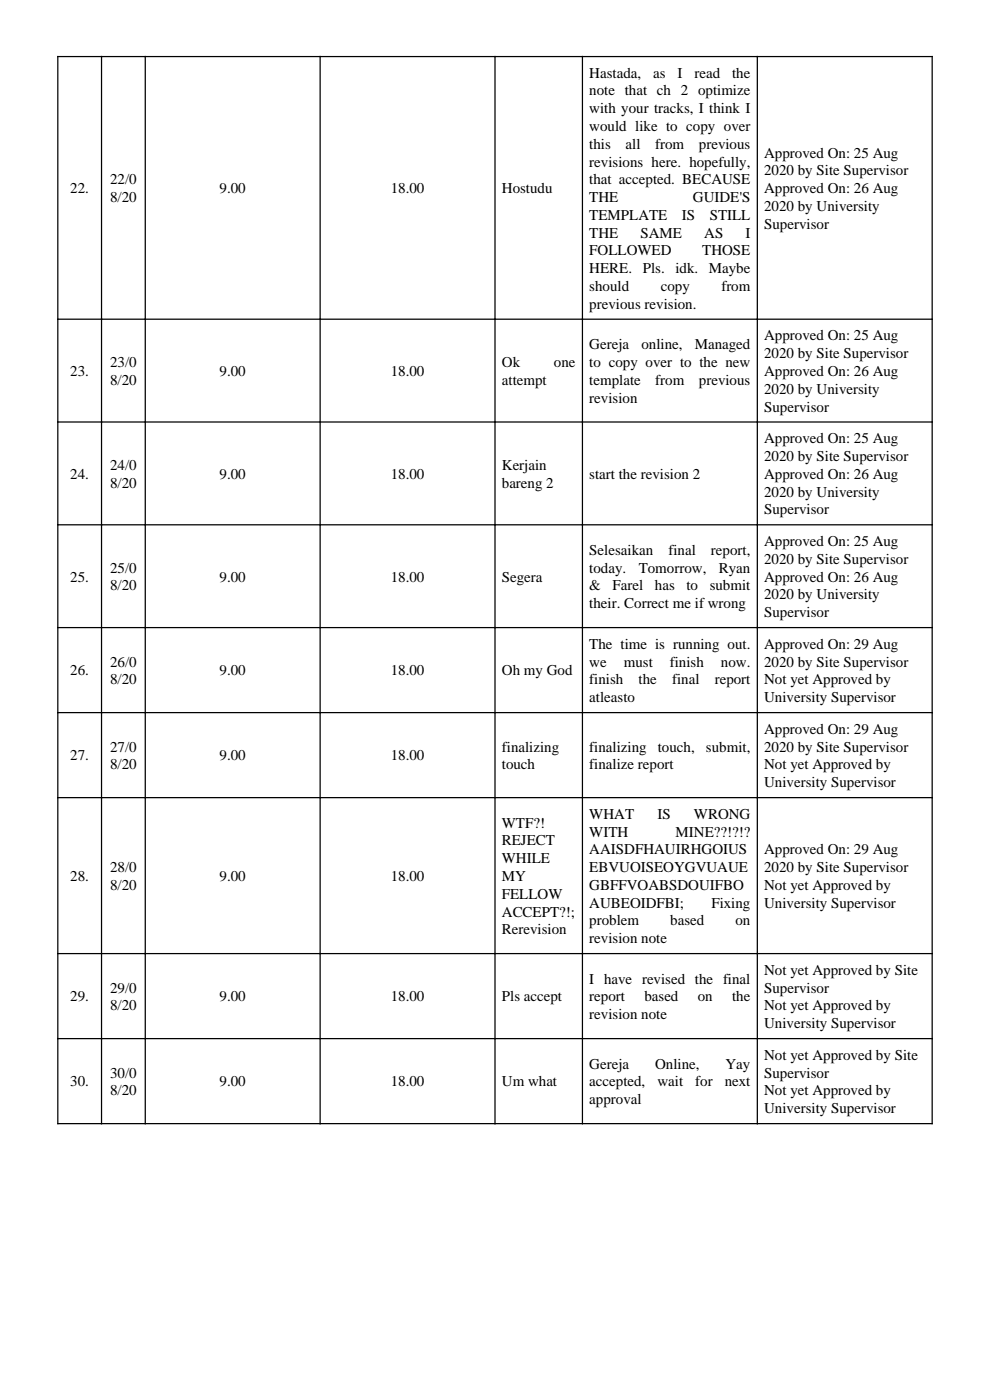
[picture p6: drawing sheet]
<svg xmlns="http://www.w3.org/2000/svg" width="210mm" height="297mm" viewBox="0 0 210 297" stroke-linecap="round" stroke-linejoin="round" font-family="sans-serif">
<defs><g id="words">
<g font-size="3.2">
<text x="125" y="16.5">Hastada,</text>
<text x="138.6" y="16.5">as</text>
<text x="143.7" y="16.5">I</text>
<text x="147.3" y="16.5">read</text>
<text x="155.3" y="16.5">the</text>
<text x="125" y="20.2">note that ch 2 optimize</text>
<text x="125" y="24">with your tracks, I think I</text>
<text x="125" y="27.8">would like to copy over</text>
<text x="125" y="31.6">this</text>
<text x="125" y="35.3">revisions here. hopefully,</text>
<text x="132.7" y="31.6">all</text>
<text x="139" y="31.6">from</text>
<text x="148.3" y="31.6">previous</text>
<text x="162.1" y="33.4">Approved On: 25 Aug</text>
<text x="14.9" y="41">22.</text>
<text x="23.4" y="39.1">22/0</text>
<text x="46.6" y="41">9.00</text>
<text x="82.9" y="41">18.00</text>
<text x="106.5" y="41">Hostudu</text>
<text x="125" y="39.1">that accepted. BECAUSE</text>
<text x="162.1" y="37.2">2020 by Site Supervisor</text>
<text x="162.1" y="41">Approved On: 26 Aug</text>
<text x="23.4" y="42.9">8/20</text>
<text x="125" y="42.9">THE</text>
<text x="125" y="46.6">TEMPLATE</text>
<text x="144.7" y="46.6">IS</text>
<text x="147" y="42.9">GUIDE'S</text>
<text x="150.5" y="46.6">STILL</text>
<text x="162.1" y="44.8">2020 by University</text>
<text x="125" y="50.4">THE</text>
<text x="135.9" y="50.4">SAME</text>
<text x="149.4" y="50.4">AS</text>
<text x="158.1" y="50.4">I</text>
<text x="162.1" y="48.6">Supervisor</text>
<text x="125" y="54.2">FOLLOWED</text>
<text x="125" y="58">HERE.</text>
<text x="136.3" y="58">Pls.</text>
<text x="143.3" y="58">idk.</text>
<text x="149" y="54.2">THOSE</text>
<text x="150.4" y="58">Maybe</text>
<text x="125" y="61.7">should</text>
<text x="125" y="65.5">previous revision.</text>
<text x="140.2" y="61.7">copy</text>
<text x="153" y="61.7">from</text>
<text x="23.4" y="77.9">23/0</text>
<text x="106.5" y="77.9">Ok</text>
<text x="117.5" y="77.9">one</text>
<text x="125" y="74.1">Gereja</text>
<text x="125" y="77.9">to copy over to the new</text>
<text x="136.1" y="74.1">online,</text>
<text x="147.4" y="74.1">Managed</text>
<text x="162.1" y="72.2">Approved On: 25 Aug</text>
<text x="162.1" y="76">2020 by Site Supervisor</text>
<text x="14.9" y="79.8">23.</text>
<text x="23.4" y="81.6">8/20</text>
<text x="46.6" y="79.8">9.00</text>
<text x="82.9" y="79.8">18.00</text>
<text x="106.5" y="81.6">attempt</text>
<text x="125" y="81.6">template</text>
<text x="139" y="81.6">from</text>
<text x="148.3" y="81.6">previous</text>
<text x="162.1" y="79.8">Approved On: 26 Aug</text>
<text x="162.1" y="83.5">2020 by University</text>
<text x="125" y="85.4">revision</text>
<text x="162.1" y="87.3">Supervisor</text>
<text x="162.1" y="94">Approved On: 25 Aug</text>
<text x="14.9" y="101.6">24.</text>
<text x="23.4" y="99.7">24/0</text>
<text x="46.6" y="101.6">9.00</text>
<text x="82.9" y="101.6">18.00</text>
<text x="106.5" y="99.7">Kerjain</text>
<text x="125" y="101.6">start the revision 2</text>
<text x="162.1" y="97.8">2020 by Site Supervisor</text>
<text x="162.1" y="101.6">Approved On: 26 Aug</text>
<text x="23.4" y="103.4">8/20</text>
<text x="106.5" y="103.4">bareng 2</text>
<text x="162.1" y="105.4">2020 by University</text>
<text x="162.1" y="109.1">Supervisor</text>
<text x="125" y="117.7">Selesaikan</text>
<text x="141.8" y="117.7">final</text>
<text x="150.8" y="117.7">report,</text>
<text x="162.1" y="115.8">Approved On: 25 Aug</text>
<text x="162.1" y="119.6">2020 by Site Supervisor</text>
<text x="14.9" y="123.4">25.</text>
<text x="23.4" y="121.5">25/0</text>
<text x="23.4" y="125.3">8/20</text>
<text x="46.6" y="123.4">9.00</text>
<text x="82.9" y="123.4">18.00</text>
<text x="106.5" y="123.4">Segera</text>
<text x="125" y="121.5">today.</text>
<text x="125" y="125.3">&amp;</text>
<text x="129.9" y="125.3">Farel</text>
<text x="135.5" y="121.5">Tomorrow,</text>
<text x="138.9" y="125.3">has</text>
<text x="145.6" y="125.3">to</text>
<text x="150.5" y="125.3">submit</text>
<text x="152.5" y="121.5">Ryan</text>
<text x="162.1" y="123.4">Approved On: 26 Aug</text>
<text x="125" y="129">their. Correct me if wrong</text>
<text x="162.1" y="127.2">2020 by University</text>
<text x="162.1" y="130.9">Supervisor</text>
<text x="125" y="137.6">The time is running out.</text>
<text x="162.1" y="137.6">Approved On: 29 Aug</text>
<text x="14.9" y="143.3">26.</text>
<text x="23.4" y="141.4">26/0</text>
<text x="46.6" y="143.3">9.00</text>
<text x="82.9" y="143.3">18.00</text>
<text x="106.5" y="143.3">Oh my God</text>
<text x="125" y="141.4">we</text>
<text x="132.3" y="141.4">must</text>
<text x="142.1" y="141.4">finish</text>
<text x="152.9" y="141.4">now.</text>
<text x="162.1" y="141.4">2020 by Site Supervisor</text>
<text x="23.4" y="145.2">8/20</text>
<text x="125" y="145.2">finish</text>
<text x="125" y="148.9">atleasto</text>
<text x="135.5" y="145.2">the</text>
<text x="142.6" y="145.2">final</text>
<text x="151.6" y="145.2">report</text>
<text x="162.1" y="145.2">Not yet Approved by</text>
<text x="162.1" y="149">University Supervisor</text>
<text x="162.1" y="155.6">Approved On: 29 Aug</text>
<text x="14.9" y="161.3">27.</text>
<text x="23.4" y="159.4">27/0</text>
<text x="46.6" y="161.3">9.00</text>
<text x="82.9" y="161.3">18.00</text>
<text x="106.5" y="159.4">finalizing</text>
<text x="125" y="159.4">finalizing</text>
<text x="139.5" y="159.4">touch,</text>
<text x="149.7" y="159.4">submit,</text>
<text x="162.1" y="159.5">2020 by Site Supervisor</text>
<text x="23.4" y="163.2">8/20</text>
<text x="106.5" y="163.2">touch</text>
<text x="125" y="163.2">finalize report</text>
<text x="162.1" y="163.2">Not yet Approved by</text>
<text x="162.1" y="167">University Supervisor</text>
<text x="125" y="173.7">WHAT</text>
<text x="139.4" y="173.7">IS</text>
<text x="147.2" y="173.7">WRONG</text>
<text x="106.5" y="175.6">WTF?!</text>
<text x="106.5" y="179.3">REJECT</text>
<text x="125" y="177.5">WITH</text>
<text x="143.3" y="177.5">MINE??!?!?</text>
<text x="23.4" y="185">28/0</text>
<text x="106.5" y="183.1">WHILE</text>
<text x="125" y="181.2">AAISDFHAUIRHGOIUS</text>
<text x="125" y="185">EBVUOISEOYGVUAUE</text>
<text x="162.1" y="181.2">Approved On: 29 Aug</text>
<text x="162.1" y="185">2020 by Site Supervisor</text>
<text x="14.9" y="186.9">28.</text>
<text x="23.4" y="188.8">8/20</text>
<text x="46.6" y="186.9">9.00</text>
<text x="82.9" y="186.9">18.00</text>
<text x="106.5" y="186.9">MY</text>
<text x="106.5" y="190.7">FELLOW</text>
<text x="125" y="188.8">GBFFVOABSDOUIFBO</text>
<text x="162.1" y="188.8">Not yet Approved by</text>
<text x="106.5" y="194.4">ACCEPT?!;</text>
<text x="125" y="192.5">AUBEOIDFBI;</text>
<text x="125" y="196.3">problem</text>
<text x="142.2" y="196.3">based</text>
<text x="150.9" y="192.5">Fixing</text>
<text x="156" y="196.3">on</text>
<text x="162.1" y="192.6">University Supervisor</text>
<text x="106.5" y="198.2">Rerevision</text>
<text x="125" y="200.1">revision note</text>
<text x="125" y="208.7">I have revised the final</text>
<text x="162.1" y="206.8">Not yet Approved by Site</text>
<text x="14.9" y="212.4">29.</text>
<text x="23.4" y="210.6">29/0</text>
<text x="23.4" y="214.3">8/20</text>
<text x="46.6" y="212.4">9.00</text>
<text x="82.9" y="212.4">18.00</text>
<text x="106.5" y="212.4">Pls accept</text>
<text x="125" y="212.4">report</text>
<text x="136.7" y="212.4">based</text>
<text x="148" y="212.4">on</text>
<text x="155.3" y="212.4">the</text>
<text x="162.1" y="210.6">Supervisor</text>
<text x="162.1" y="214.4">Not yet Approved by</text>
<text x="125" y="216.2">revision note</text>
<text x="162.1" y="218.1">University Supervisor</text>
<text x="125" y="226.7">Gereja</text>
<text x="139" y="226.7">Online,</text>
<text x="153.9" y="226.7">Yay</text>
<text x="162.1" y="224.8">Not yet Approved by Site</text>
<text x="14.9" y="230.5">30.</text>
<text x="23.4" y="228.6">30/0</text>
<text x="23.4" y="232.4">8/20</text>
<text x="46.6" y="230.5">9.00</text>
<text x="82.9" y="230.5">18.00</text>
<text x="106.5" y="230.5">Um what</text>
<text x="125" y="230.5">accepted,</text>
<text x="139.5" y="230.5">wait</text>
<text x="147.5" y="230.5">for</text>
<text x="153.7" y="230.5">next</text>
<text x="162.1" y="228.6">Supervisor</text>
<text x="162.1" y="232.4">Not yet Approved by</text>
<text x="125" y="234.3">approval</text>
<text x="162.1" y="236.2">University Supervisor</text>
</g>
</g></defs>
<g fill="none" stroke="#000" stroke-width=".26">
<path d="M12.1 12h185.8M12.3 11.9v226.6M21.5 11.9v226.6M30.8 11.9v226.6M67.9 11.9v226.6M105 11.9v226.6M123.5 11.9v226.6M160.6 11.9v226.6M197.7 11.9v226.6M12.1 67.7h185.8M12.1 89.5h185.8M12.1 111.3h185.8"/>
<path d="M12.1 133.1h185.8M12.1 151.2h185.8M12.1 169.2h185.8M12.1 202.3h185.8M12.1 220.3h185.8M12.1 238.4h185.8"/>
</g>
<use href="#words"/>
</svg>
